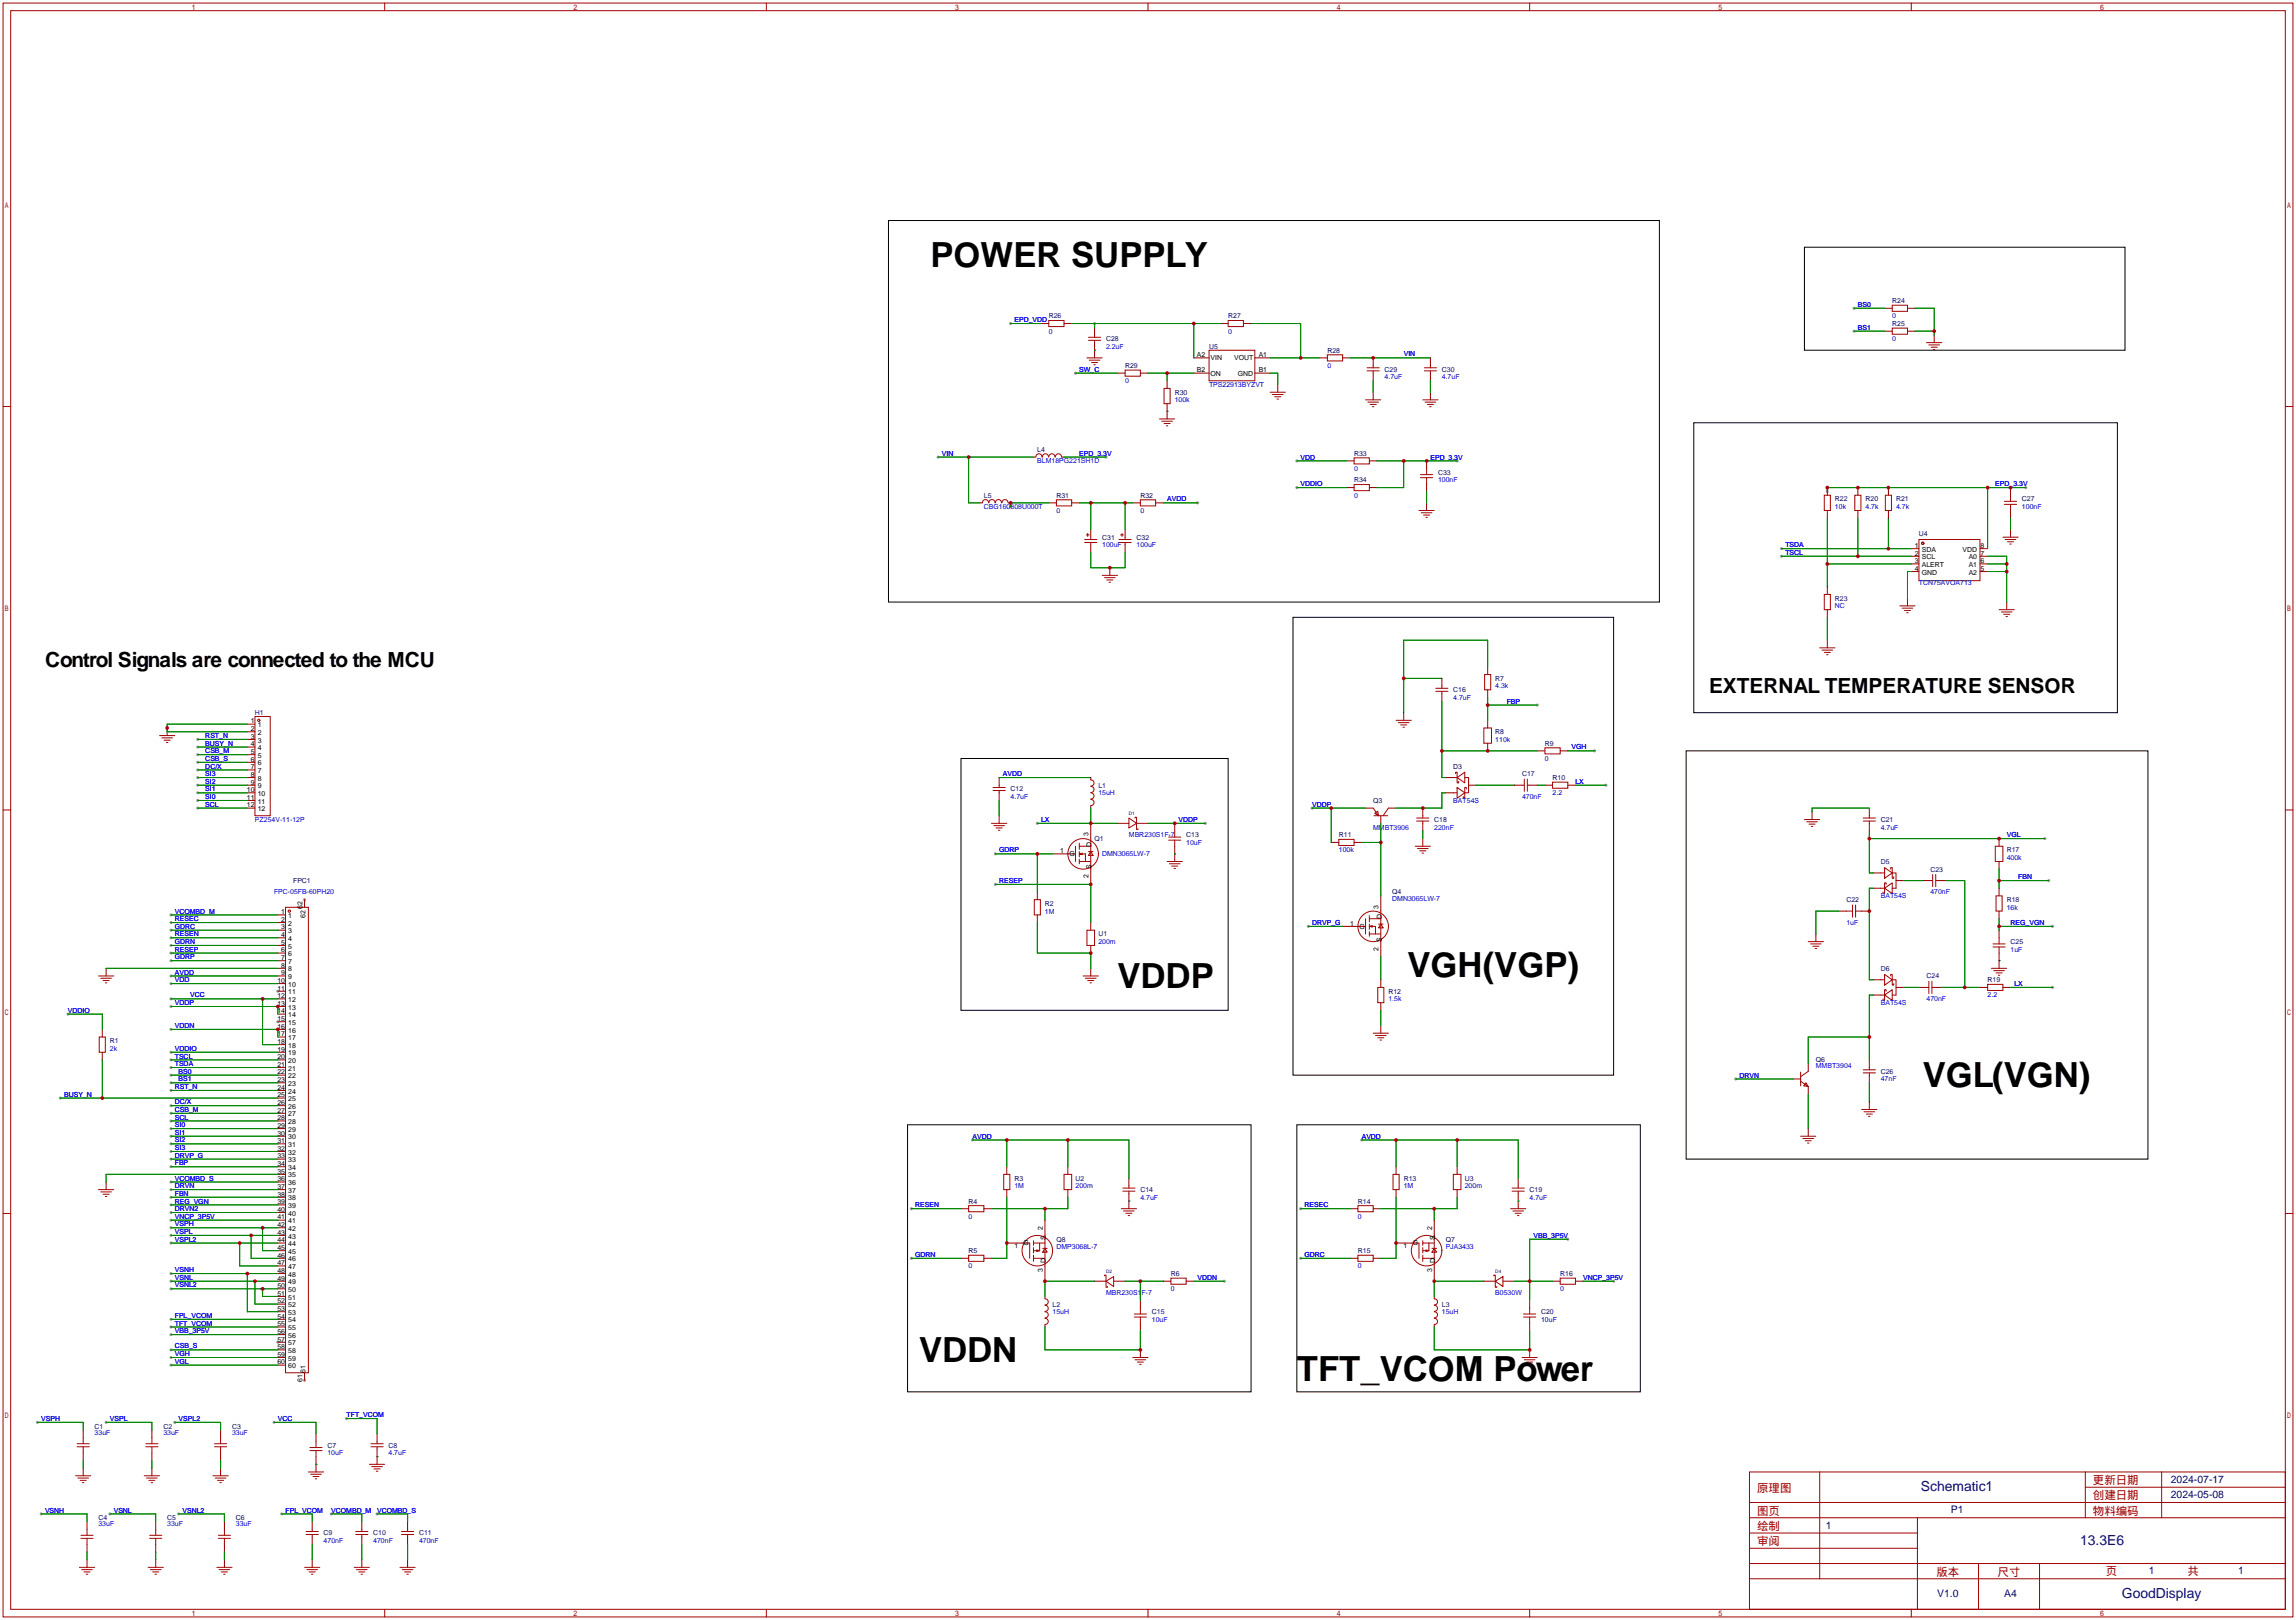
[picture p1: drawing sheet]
<svg xmlns="http://www.w3.org/2000/svg" width="764mm" height="539mm" viewBox="0 0 764 539" stroke-linecap="round" stroke-linejoin="round" font-family="sans-serif">
<defs><g id="words">
<g font-size="11.5">
<text x="309.6" y="88.9">POWER SUPPLY</text>
<text x="371.9" y="328.9">VDDP</text>
<text x="468.4" y="325.1">VGH(VGP)</text>
<text x="639.8" y="361.9">VGL(VGN)</text>
<text x="305.8" y="453.4">VDDN</text>
<text x="431.5" y="459.7">TFT_VCOM Power</text>
</g>
<g font-size="6.9">
<text x="15" y="221.9">Control Signals are connected to the MCU</text>
<text x="568.7" y="230.8">EXTERNAL TEMPERATURE SENSOR</text>
</g>
<g font-size="4.6" fill="#000080">
<text x="639.2" y="496.4">Schematic1</text>
<text x="692.2" y="514.2">13.3E6</text>
<text x="706.1" y="532">GoodDisplay</text>
</g>
<g font-size="3.8" fill="#a00000">
<text x="584.7" y="496.6">原理图</text>
<text x="696.5" y="494">更新日期</text>
<text x="696.5" y="499.1">创建日期</text>
<text x="584.7" y="509.3">绘制</text>
<text x="584.7" y="504.2">图页</text>
<text x="696.5" y="504.2">物料编码</text>
<text x="584.7" y="514.4">审阅</text>
<text x="644.4" y="524.5">版本</text>
<text x="664.7" y="524.5">尺寸</text>
<text x="700.8" y="524.3">页</text>
<text x="728" y="524.3">共</text>
</g>
<g font-size="3.5" fill="#000080">
<text x="722.4" y="493.5">2024-07-17</text>
<text x="649.1" y="503.7">P1</text>
<text x="722.4" y="498.6">2024-05-08</text>
<text x="607.6" y="508.8">1</text>
<text x="715.1" y="523.8">1</text>
<text x="744.8" y="523.8">1</text>
<text x="644.6" y="531.6">V1.0</text>
<text x="666.9" y="531.6">A4</text>
</g>
<g font-size="2.3" fill="#000080">
<text x="629.7" y="100.9">R24</text>
<text x="349" y="106">R26</text>
<text x="408.7" y="106">R27</text>
<text x="368" y="113.6">C28</text>
<text x="629.7" y="108.5">R25</text>
<text x="402.3" y="116.1">U5</text>
<text x="441.7" y="117.4">R28</text>
<text x="374.4" y="122.5">R29</text>
<text x="460.8" y="123.7">C29</text>
<text x="479.8" y="123.7">C30</text>
<text x="390.9" y="131.4">R30</text>
<text x="345.2" y="150.4">L4</text>
<text x="450.6" y="151.7">R33</text>
<text x="450.6" y="160.6">R34</text>
<text x="478.5" y="158">C33</text>
<text x="327.4" y="165.7">L5</text>
<text x="351.5" y="165.7">R31</text>
<text x="379.5" y="165.7">R32</text>
<text x="610.6" y="166.9">R22</text>
<text x="620.8" y="166.9">R20</text>
<text x="630.9" y="166.9">R21</text>
<text x="672.8" y="166.9">C27</text>
<text x="366.8" y="179.6">C31</text>
<text x="378.2" y="179.6">C32</text>
<text x="638.6" y="178.4">U4</text>
<text x="610.6" y="199.9">R23</text>
<text x="497.6" y="226.6">R7</text>
<text x="483.6" y="230.4">C16</text>
<text x="84.8" y="238">H1</text>
<text x="497.6" y="244.4">R8</text>
<text x="514.1" y="248.2">R9</text>
<text x="483.6" y="255.8">D3</text>
<text x="336.3" y="263.4">C12</text>
<text x="365.5" y="262.2">L1</text>
<text x="506.5" y="258.4">C17</text>
<text x="516.6" y="259.6">R10</text>
<text x="456.9" y="267.3">Q3</text>
<text x="477.3" y="273.6">C18</text>
<text x="625.9" y="273.6">C21</text>
<text x="364.2" y="280">Q1</text>
<text x="394.7" y="278.7">C13</text>
<text x="445.5" y="278.7">R11</text>
<text x="625.9" y="287.6">D5</text>
<text x="667.8" y="283.8">R17</text>
<text x="97.5" y="293.9">FPC1</text>
<text x="642.4" y="290.1">C23</text>
<text x="463.3" y="297.7">Q4</text>
<text x="347.7" y="301.5">R2</text>
<text x="614.4" y="300.3">C22</text>
<text x="667.8" y="300.3">R18</text>
<text x="365.5" y="311.7">U1</text>
<text x="669" y="314.2">C25</text>
<text x="625.9" y="323.1">D6</text>
<text x="641.1" y="325.7">C24</text>
<text x="661.4" y="326.9">R19</text>
<text x="462" y="330.8">R12</text>
<text x="36.6" y="347.3">R1</text>
<text x="604.3" y="353.6">Q6</text>
<text x="625.9" y="357.4">C26</text>
<text x="337.6" y="393">R3</text>
<text x="357.9" y="393">U2</text>
<text x="467.1" y="393">R13</text>
<text x="487.4" y="393">U3</text>
<text x="322.3" y="400.6">R4</text>
<text x="379.5" y="396.8">C14</text>
<text x="451.9" y="400.6">R14</text>
<text x="509" y="396.8">C19</text>
<text x="351.5" y="413.3">Q8</text>
<text x="481.1" y="413.3">Q7</text>
<text x="322.3" y="417.1">R5</text>
<text x="451.9" y="417.1">R15</text>
<text x="389.6" y="424.7">R6</text>
<text x="519.2" y="424.7">R16</text>
<text x="350.3" y="434.9">L2</text>
<text x="383.3" y="437.4">C15</text>
<text x="479.8" y="434.9">L3</text>
<text x="512.8" y="437.4">C20</text>
<text x="31.5" y="475.5">C1</text>
<text x="54.4" y="475.5">C2</text>
<text x="77.2" y="475.5">C3</text>
<text x="109" y="481.9">C7</text>
<text x="129.3" y="481.9">C8</text>
<text x="32.8" y="506">C4</text>
<text x="55.6" y="506">C5</text>
<text x="78.5" y="506">C6</text>
<text x="107.7" y="511.1">C9</text>
<text x="124.2" y="511.1">C10</text>
<text x="139.4" y="511.1">C11</text>
</g>
<g font-size="2.3" fill="#00f">
<text x="337.6" y="107.2">EPD_VDD</text>
<text x="618.2" y="102.2">BS0</text>
<text x="629.7" y="106">0</text>
<text x="349" y="111">0</text>
<text x="408.7" y="111">0</text>
<text x="618.2" y="109.8">BS1</text>
<text x="629.7" y="113.6">0</text>
<text x="368" y="116.1">2.2uF</text>
<text x="467.1" y="118.7">VIN</text>
<text x="359.2" y="123.7">SW_C</text>
<text x="441.7" y="122.5">0</text>
<text x="374.4" y="127.6">0</text>
<text x="402.3" y="128.8">TPS22913BYZVT</text>
<text x="460.8" y="126.3">4.7uF</text>
<text x="479.8" y="126.3">4.7uF</text>
<text x="390.9" y="133.9">100k</text>
<text x="313.4" y="151.7">VIN</text>
<text x="345.2" y="154.2">BLM18PG221SH1D</text>
<text x="359.2" y="151.7">EPD_3.3V</text>
<text x="432.8" y="153">VDD</text>
<text x="476" y="153">EPD_3.3V</text>
<text x="432.8" y="161.8">VDDIO</text>
<text x="450.6" y="156.8">0</text>
<text x="478.5" y="160.6">100nF</text>
<text x="664" y="161.8">EPD_3.3V</text>
<text x="388.4" y="166.9">AVDD</text>
<text x="450.6" y="165.7">0</text>
<text x="327.4" y="169.5">CBG160808U000T</text>
<text x="351.5" y="170.7">0</text>
<text x="379.5" y="170.7">0</text>
<text x="610.6" y="169.5">10k</text>
<text x="620.8" y="169.5">4.7k</text>
<text x="630.9" y="169.5">4.7k</text>
<text x="672.8" y="169.5">100nF</text>
<text x="366.8" y="182.2">100uF</text>
<text x="378.2" y="182.2">100uF</text>
<text x="594.1" y="182.2">TSDA</text>
<text x="594.1" y="184.7">TSCL</text>
<text x="638.6" y="194.9">TCN75AVOA713</text>
<text x="610.6" y="202.5">NC</text>
<text x="483.6" y="233">4.7uF</text>
<text x="497.6" y="229.2">4.3k</text>
<text x="501.4" y="234.2">FBP</text>
<text x="68.3" y="245.7">RST_N</text>
<text x="68.3" y="248.2">BUSY_N</text>
<text x="68.3" y="250.7">CSB_M</text>
<text x="497.6" y="246.9">110k</text>
<text x="523" y="249.5">VGH</text>
<text x="68.3" y="253.3">CSB_S</text>
<text x="68.3" y="255.8">DC/X</text>
<text x="514.1" y="253.3">0</text>
<text x="68.3" y="258.4">SI3</text>
<text x="68.3" y="260.9">SI2</text>
<text x="68.3" y="263.4">SI1</text>
<text x="333.8" y="258.4">AVDD</text>
<text x="524.3" y="260.9">LX</text>
<text x="68.3" y="266">SI0</text>
<text x="68.3" y="268.5">SCL</text>
<text x="336.3" y="266">4.7uF</text>
<text x="365.5" y="264.7">15uH</text>
<text x="436.6" y="268.5">VDDP</text>
<text x="483.6" y="267.3">BAT54S</text>
<text x="506.5" y="266">470nF</text>
<text x="516.6" y="264.7">2.2</text>
<text x="84.8" y="273.6">PZ254V-11-12P</text>
<text x="346.5" y="273.6">LX</text>
<text x="392.2" y="273.6">VDDP</text>
<text x="375.7" y="278.7">MBR230S1F-7</text>
<text x="394.7" y="281.2">10uF</text>
<text x="456.9" y="276.1">MMBT3906</text>
<text x="477.3" y="276.1">220nF</text>
<text x="625.9" y="276.1">4.7uF</text>
<text x="667.8" y="278.7">VGL</text>
<text x="332.5" y="283.8">GDRP</text>
<text x="366.8" y="285">DMN3065LW-7</text>
<text x="445.5" y="283.8">100k</text>
<text x="667.8" y="286.3">400k</text>
<text x="332.5" y="293.9">RESEP</text>
<text x="671.6" y="292.7">FBN</text>
<text x="91.2" y="297.7">FPC-05FB-60PH20</text>
<text x="463.3" y="299.8">DMN3065LW-7</text>
<text x="625.9" y="299">BAT54S</text>
<text x="642.4" y="297.7">470nF</text>
<text x="58.2" y="304.1">VCOMBD_M</text>
<text x="347.7" y="304.1">1M</text>
<text x="667.8" y="302.8">16k</text>
<text x="58.2" y="306.6">RESEC</text>
<text x="58.2" y="309.2">GDRC</text>
<text x="58.2" y="311.7">RESEN</text>
<text x="436.6" y="307.9">DRVP_G</text>
<text x="614.4" y="307.9">1uF</text>
<text x="669" y="307.9">REG_VGN</text>
<text x="58.2" y="314.2">GDRN</text>
<text x="58.2" y="316.8">RESEP</text>
<text x="365.5" y="314.2">200m</text>
<text x="669" y="316.8">1uF</text>
<text x="58.2" y="319.3">GDRP</text>
<text x="58.2" y="324.4">AVDD</text>
<text x="58.2" y="326.9">VDD</text>
<text x="670.3" y="328.2">LX</text>
<text x="58.2" y="334.6">VDDP</text>
<text x="63.2" y="332">VCC</text>
<text x="462" y="333.3">1.5k</text>
<text x="625.9" y="334.6">BAT54S</text>
<text x="641.1" y="333.3">470nF</text>
<text x="661.4" y="332">2.2</text>
<text x="22.6" y="337.1">VDDIO</text>
<text x="58.2" y="342.2">VDDN</text>
<text x="36.6" y="349.8">2k</text>
<text x="58.2" y="349.8">VDDIO</text>
<text x="58.2" y="352.3">TSCL</text>
<text x="58.2" y="354.9">TSDA</text>
<text x="59.4" y="357.4">BS0</text>
<text x="59.4" y="360">BS1</text>
<text x="578.9" y="358.7">DRVN</text>
<text x="604.3" y="355.6">MMBT3904</text>
<text x="625.9" y="360">47nF</text>
<text x="21.3" y="365">BUSY_N</text>
<text x="58.2" y="362.5">RST_N</text>
<text x="58.2" y="367.6">DC/X</text>
<text x="58.2" y="370.1">CSB_M</text>
<text x="58.2" y="372.7">SCL</text>
<text x="58.2" y="375.2">SI0</text>
<text x="58.2" y="377.7">SI1</text>
<text x="58.2" y="380.3">SI2</text>
<text x="58.2" y="382.8">SI3</text>
<text x="323.6" y="379">AVDD</text>
<text x="453.1" y="379">AVDD</text>
<text x="58.2" y="385.4">DRVP_G</text>
<text x="58.2" y="387.9">FBP</text>
<text x="58.2" y="393">VCOMBD_S</text>
<text x="58.2" y="395.5">DRVN</text>
<text x="337.6" y="395.5">1M</text>
<text x="357.9" y="395.5">200m</text>
<text x="467.1" y="395.5">1M</text>
<text x="487.4" y="395.5">200m</text>
<text x="58.2" y="398.1">FBN</text>
<text x="58.2" y="400.6">REG_VGN</text>
<text x="304.5" y="401.9">RESEN</text>
<text x="379.5" y="399.3">4.7uF</text>
<text x="434.1" y="401.9">RESEC</text>
<text x="509" y="399.3">4.7uF</text>
<text x="58.2" y="403.1">DRVN2</text>
<text x="58.2" y="405.7">VNCP_3P5V</text>
<text x="322.3" y="405.7">0</text>
<text x="451.9" y="405.7">0</text>
<text x="58.2" y="408.2">VSPH</text>
<text x="58.2" y="410.8">VSPL</text>
<text x="58.2" y="413.3">VSPL2</text>
<text x="510.3" y="412">VBB_3P5V</text>
<text x="304.5" y="418.4">GDRN</text>
<text x="351.5" y="415.8">DMP3068L-7</text>
<text x="434.1" y="418.4">GDRC</text>
<text x="481.1" y="415.8">PJA3433</text>
<text x="58.2" y="423.5">VSNH</text>
<text x="322.3" y="422.2">0</text>
<text x="451.9" y="422.2">0</text>
<text x="58.2" y="426">VSNL</text>
<text x="58.2" y="428.5">VSNL2</text>
<text x="368" y="431.1">MBR230S1F-7</text>
<text x="389.6" y="429.8">0</text>
<text x="398.5" y="426">VDDN</text>
<text x="497.6" y="431.1">B0530W</text>
<text x="519.2" y="429.8">0</text>
<text x="526.8" y="426">VNCP_3P5V</text>
<text x="350.3" y="437.4">15uH</text>
<text x="479.8" y="437.4">15uH</text>
<text x="58.2" y="438.7">FPL_VCOM</text>
<text x="58.2" y="441.2">TFT_VCOM</text>
<text x="58.2" y="443.8">VBB_3P5V</text>
<text x="383.3" y="440">10uF</text>
<text x="512.8" y="440">10uF</text>
<text x="58.2" y="448.9">CSB_S</text>
<text x="58.2" y="451.4">VGH</text>
<text x="58.2" y="453.9">VGL</text>
<text x="13.7" y="473">VSPH</text>
<text x="36.6" y="473">VSPL</text>
<text x="59.4" y="473">VSPL2</text>
<text x="92.5" y="473">VCC</text>
<text x="115.3" y="471.7">TFT_VCOM</text>
<text x="31.5" y="477.6">33uF</text>
<text x="54.4" y="477.6">33uF</text>
<text x="77.2" y="477.6">33uF</text>
<text x="109" y="484.4">10uF</text>
<text x="129.3" y="484.4">4.7uF</text>
<text x="15" y="503.5">VSNH</text>
<text x="37.8" y="503.5">VSNL</text>
<text x="60.7" y="503.5">VSNL2</text>
<text x="95" y="503.5">FPL_VCOM</text>
<text x="110.2" y="503.5">VCOMBD_M</text>
<text x="125.5" y="503.5">VCOMBD_S</text>
<text x="32.8" y="508">33uF</text>
<text x="55.6" y="508">33uF</text>
<text x="78.5" y="508">33uF</text>
<text x="107.7" y="513.6">470nF</text>
<text x="124.2" y="513.6">470nF</text>
<text x="139.4" y="513.6">470nF</text>
</g>
<g font-size="2.3">
<text x="398.2" y="118.9">A2</text>
<text x="402.8" y="119.9">VIN</text>
<text x="410.7" y="119.9">VOUT</text>
<text x="418.8" y="118.9">A1</text>
<text x="398.2" y="124">B2</text>
<text x="402.8" y="125">ON</text>
<text x="411.9" y="125">GND</text>
<text x="418.8" y="124">B1</text>
<text x="637.1" y="182.4">1</text>
<text x="637.1" y="184.9">2</text>
<text x="639.5" y="183.7">SDA</text>
<text x="653.1" y="183.7">VDD</text>
<text x="659" y="184.9">7</text>
<text x="659" y="182.4">8</text>
<text x="637.1" y="187.5">3</text>
<text x="637.1" y="190">4</text>
<text x="639.5" y="186.2">SCL</text>
<text x="639.5" y="188.7">ALERT</text>
<text x="639.5" y="191.3">GND</text>
<text x="655.1" y="191.3">A2</text>
<text x="655.1" y="188.7">A1</text>
<text x="655.1" y="186.2">A0</text>
<text x="659" y="190">5</text>
<text x="659" y="187.5">6</text>
<text x="83.4" y="240.8">1</text>
<text x="83.4" y="243.4">2</text>
<text x="83.4" y="245.9">3</text>
<text x="85.8" y="242.1">1</text>
<text x="85.8" y="244.6">2</text>
<text x="83.4" y="248.4">4</text>
<text x="83.4" y="251">5</text>
<text x="85.8" y="247.2">3</text>
<text x="85.8" y="249.7">4</text>
<text x="83.4" y="253.5">6</text>
<text x="83.4" y="256.1">7</text>
<text x="85.8" y="252.2">5</text>
<text x="85.8" y="254.8">6</text>
<text x="85.8" y="257.3">7</text>
<text x="82.1" y="263.7">10</text>
<text x="83.4" y="258.6">8</text>
<text x="83.4" y="261.1">9</text>
<text x="85.8" y="259.9">8</text>
<text x="85.8" y="262.4">9</text>
<text x="82.1" y="266.2">11</text>
<text x="82.1" y="268.8">12</text>
<text x="85.8" y="264.9">10</text>
<text x="85.8" y="267.5">11</text>
<text x="85.8" y="270">12</text>
<text x="362.2" y="278.4" transform="rotate(-90 362.2 278.4)">3</text>
<text x="363.3" y="281.8" transform="rotate(-90 363.3 281.8)">D</text>
<text x="352.8" y="284">1</text>
<text x="355.9" y="285">G</text>
<text x="362.2" y="292.3" transform="rotate(-90 362.2 292.3)">2</text>
<text x="363.3" y="289.3" transform="rotate(-90 363.3 289.3)">S</text>
<text x="93.6" y="304.3">1</text>
<text x="95.9" y="305.6">1</text>
<text x="100.6" y="302.5" transform="rotate(-90 100.6 302.5)">62</text>
<text x="101.6" y="305.6" transform="rotate(-90 101.6 305.6)">62</text>
<text x="458.8" y="302.5" transform="rotate(-90 458.8 302.5)">3</text>
<text x="459.8" y="305.9" transform="rotate(-90 459.8 305.9)">D</text>
<text x="93.6" y="306.9">2</text>
<text x="93.6" y="309.4">3</text>
<text x="93.6" y="311.9">4</text>
<text x="95.9" y="308.1">2</text>
<text x="95.9" y="310.7">3</text>
<text x="449.3" y="308.1">1</text>
<text x="452.4" y="309.1">G</text>
<text x="93.6" y="314.5">5</text>
<text x="93.6" y="317">6</text>
<text x="95.9" y="313.2">4</text>
<text x="95.9" y="315.7">5</text>
<text x="458.8" y="316.5" transform="rotate(-90 458.8 316.5)">2</text>
<text x="459.8" y="313.4" transform="rotate(-90 459.8 313.4)">S</text>
<text x="93.6" y="319.6">7</text>
<text x="93.6" y="322.1">8</text>
<text x="95.9" y="318.3">6</text>
<text x="95.9" y="320.8">7</text>
<text x="95.9" y="323.4">8</text>
<text x="92.3" y="327.2">10</text>
<text x="92.3" y="329.7">11</text>
<text x="93.6" y="324.6">9</text>
<text x="95.9" y="325.9">9</text>
<text x="95.9" y="328.4">10</text>
<text x="92.3" y="332.3">12</text>
<text x="92.3" y="334.8">13</text>
<text x="95.9" y="331">11</text>
<text x="95.9" y="333.5">12</text>
<text x="92.3" y="337.3">14</text>
<text x="92.3" y="339.9">15</text>
<text x="95.9" y="336.1">13</text>
<text x="95.9" y="338.6">14</text>
<text x="95.9" y="341.1">15</text>
<text x="92.3" y="342.4">16</text>
<text x="92.3" y="345">17</text>
<text x="92.3" y="347.5">18</text>
<text x="95.9" y="343.7">16</text>
<text x="95.9" y="346.2">17</text>
<text x="92.3" y="350">19</text>
<text x="92.3" y="352.6">20</text>
<text x="95.9" y="348.8">18</text>
<text x="95.9" y="351.3">19</text>
<text x="95.9" y="353.8">20</text>
<text x="92.3" y="355.1">21</text>
<text x="92.3" y="357.7">22</text>
<text x="95.9" y="356.4">21</text>
<text x="95.9" y="358.9">22</text>
<text x="92.3" y="360.2">23</text>
<text x="92.3" y="362.7">24</text>
<text x="92.3" y="365.3">25</text>
<text x="95.9" y="361.5">23</text>
<text x="95.9" y="364">24</text>
<text x="92.3" y="367.8">26</text>
<text x="92.3" y="370.4">27</text>
<text x="95.9" y="366.5">25</text>
<text x="95.9" y="369.1">26</text>
<text x="95.9" y="371.6">27</text>
<text x="92.3" y="372.9">28</text>
<text x="92.3" y="375.4">29</text>
<text x="92.3" y="378">30</text>
<text x="95.9" y="374.2">28</text>
<text x="95.9" y="376.7">29</text>
<text x="92.3" y="380.5">31</text>
<text x="92.3" y="383.1">32</text>
<text x="95.9" y="379.2">30</text>
<text x="95.9" y="381.8">31</text>
<text x="92.3" y="385.6">33</text>
<text x="92.3" y="388.1">34</text>
<text x="95.9" y="384.3">32</text>
<text x="95.9" y="386.9">33</text>
<text x="95.9" y="389.4">34</text>
<text x="92.3" y="390.7">35</text>
<text x="92.3" y="393.2">36</text>
<text x="92.3" y="395.8">37</text>
<text x="95.9" y="391.9">35</text>
<text x="95.9" y="394.5">36</text>
<text x="92.3" y="398.3">38</text>
<text x="92.3" y="400.8">39</text>
<text x="95.9" y="397">37</text>
<text x="95.9" y="399.6">38</text>
<text x="92.3" y="403.4">40</text>
<text x="92.3" y="405.9">41</text>
<text x="95.9" y="402.1">39</text>
<text x="95.9" y="404.6">40</text>
<text x="95.9" y="407.2">41</text>
<text x="92.3" y="408.5">42</text>
<text x="92.3" y="411">43</text>
<text x="92.3" y="413.5">44</text>
<text x="95.9" y="409.7">42</text>
<text x="95.9" y="412.3">43</text>
<text x="347" y="409.5" transform="rotate(-90 347 409.5)">2</text>
<text x="348" y="412.8" transform="rotate(-90 348 412.8)">S</text>
<text x="476.5" y="409.5" transform="rotate(-90 476.5 409.5)">2</text>
<text x="477.6" y="412.8" transform="rotate(-90 477.6 412.8)">S</text>
<text x="92.3" y="416.1">45</text>
<text x="92.3" y="418.6">46</text>
<text x="95.9" y="414.8">44</text>
<text x="95.9" y="417.3">45</text>
<text x="95.9" y="419.9">46</text>
<text x="337.6" y="415.4">1</text>
<text x="340.6" y="414.4">G</text>
<text x="467.1" y="415.4">1</text>
<text x="470.2" y="414.4">G</text>
<text x="92.3" y="421.2">47</text>
<text x="92.3" y="423.7">48</text>
<text x="95.9" y="422.4">47</text>
<text x="95.9" y="425">48</text>
<text x="347" y="423.5" transform="rotate(-90 347 423.5)">3</text>
<text x="348" y="420.4" transform="rotate(-90 348 420.4)">D</text>
<text x="476.5" y="423.5" transform="rotate(-90 476.5 423.5)">3</text>
<text x="477.6" y="420.4" transform="rotate(-90 477.6 420.4)">D</text>
<text x="92.3" y="426.2">49</text>
<text x="92.3" y="428.8">50</text>
<text x="92.3" y="431.3">51</text>
<text x="95.9" y="427.5">49</text>
<text x="95.9" y="430">50</text>
<text x="92.3" y="433.9">52</text>
<text x="92.3" y="436.4">53</text>
<text x="95.9" y="432.6">51</text>
<text x="95.9" y="435.1">52</text>
<text x="95.9" y="437.7">53</text>
<text x="92.3" y="438.9">54</text>
<text x="92.3" y="441.5">55</text>
<text x="95.9" y="440.2">54</text>
<text x="95.9" y="442.7">55</text>
<text x="92.3" y="444">56</text>
<text x="92.3" y="446.6">57</text>
<text x="92.3" y="449.1">58</text>
<text x="95.9" y="445.3">56</text>
<text x="95.9" y="447.8">57</text>
<text x="92.3" y="451.6">59</text>
<text x="92.3" y="454.2">60</text>
<text x="95.9" y="450.4">58</text>
<text x="95.9" y="452.9">59</text>
<text x="95.9" y="455.4">60</text>
<text x="100.6" y="460" transform="rotate(-90 100.6 460)">61</text>
<text x="101.6" y="456.9" transform="rotate(-90 101.6 456.9)">61</text>
</g>
<g font-size="1.6" fill="#000080">
<text x="375.7" y="271.2">D1</text>
<text x="368" y="423.6">D2</text>
<text x="497.6" y="423.6">D4</text>
</g>
</g></defs>
<g fill="#999">
<circle cx="92.5" cy="329.9" r=".51"/>
<circle cx="92.5" cy="340.1" r=".51"/>
<circle cx="92.5" cy="446.8" r=".51"/>
<circle cx="101.3" cy="459.5" r=".51"/>
<circle cx="101.3" cy="299.5" r=".51"/>
<circle cx="56.9" cy="304.5" r=".51"/>
<circle cx="56.9" cy="307.1" r=".51"/>
<circle cx="56.9" cy="309.6" r=".51"/>
<circle cx="56.9" cy="312.2" r=".51"/>
<circle cx="56.9" cy="314.7" r=".51"/>
<circle cx="56.9" cy="317.2" r=".51"/>
<circle cx="56.9" cy="319.8" r=".51"/>
<circle cx="56.9" cy="324.9" r=".51"/>
<circle cx="56.9" cy="327.4" r=".51"/>
<circle cx="56.9" cy="332.5" r=".51"/>
<circle cx="56.9" cy="335" r=".51"/>
<circle cx="56.9" cy="342.6" r=".51"/>
<circle cx="56.9" cy="350.3" r=".51"/>
<circle cx="56.9" cy="352.8" r=".51"/>
<circle cx="56.9" cy="355.3" r=".51"/>
<circle cx="56.9" cy="357.9" r=".51"/>
<circle cx="56.9" cy="360.4" r=".51"/>
<circle cx="56.9" cy="363" r=".51"/>
<circle cx="56.9" cy="368" r=".51"/>
<circle cx="56.9" cy="370.6" r=".51"/>
<circle cx="56.9" cy="373.1" r=".51"/>
<circle cx="56.9" cy="375.7" r=".51"/>
<circle cx="56.9" cy="378.2" r=".51"/>
<circle cx="56.9" cy="380.7" r=".51"/>
<circle cx="56.9" cy="383.3" r=".51"/>
<circle cx="56.9" cy="385.8" r=".51"/>
<circle cx="56.9" cy="388.4" r=".51"/>
<circle cx="56.9" cy="393.4" r=".51"/>
<circle cx="56.9" cy="396" r=".51"/>
<circle cx="56.9" cy="398.5" r=".51"/>
<circle cx="56.9" cy="401.1" r=".51"/>
<circle cx="56.9" cy="403.6" r=".51"/>
<circle cx="56.9" cy="406.1" r=".51"/>
<circle cx="56.9" cy="408.7" r=".51"/>
<circle cx="56.9" cy="411.2" r=".51"/>
<circle cx="56.9" cy="413.8" r=".51"/>
<circle cx="56.9" cy="423.9" r=".51"/>
<circle cx="56.9" cy="426.5" r=".51"/>
<circle cx="56.9" cy="429" r=".51"/>
<circle cx="56.9" cy="439.2" r=".51"/>
<circle cx="56.9" cy="441.7" r=".51"/>
<circle cx="56.9" cy="444.2" r=".51"/>
<circle cx="56.9" cy="449.3" r=".51"/>
<circle cx="56.9" cy="451.9" r=".51"/>
<circle cx="56.9" cy="454.4" r=".51"/>
<circle cx="20.1" cy="365.5" r=".51"/>
<circle cx="22.6" cy="337.6" r=".51"/>
<circle cx="12.4" cy="473.5" r=".51"/>
<circle cx="35.3" cy="473.5" r=".51"/>
<circle cx="58.2" cy="473.5" r=".51"/>
<circle cx="13.7" cy="503.9" r=".51"/>
<circle cx="36.6" cy="503.9" r=".51"/>
<circle cx="59.4" cy="503.9" r=".51"/>
<circle cx="91.2" cy="473.5" r=".51"/>
<circle cx="115.3" cy="472.2" r=".51"/>
<circle cx="93.7" cy="503.9" r=".51"/>
<circle cx="110.2" cy="503.9" r=".51"/>
<circle cx="125.5" cy="503.9" r=".51"/>
<circle cx="345.2" cy="274.1" r=".51"/>
<circle cx="401.1" cy="274.1" r=".51"/>
<circle cx="331.2" cy="284.2" r=".51"/>
<circle cx="331.2" cy="294.4" r=".51"/>
<circle cx="323.6" cy="379.5" r=".51"/>
<circle cx="303.3" cy="402.3" r=".51"/>
<circle cx="303.3" cy="418.8" r=".51"/>
<circle cx="407.4" cy="426.5" r=".51"/>
<circle cx="511.6" cy="234.7" r=".51"/>
<circle cx="530.6" cy="249.9" r=".51"/>
<circle cx="534.4" cy="261.4" r=".51"/>
<circle cx="436.6" cy="269" r=".51"/>
<circle cx="435.4" cy="308.4" r=".51"/>
<circle cx="453.1" cy="379.5" r=".51"/>
<circle cx="432.8" cy="402.3" r=".51"/>
<circle cx="432.8" cy="418.8" r=".51"/>
<circle cx="537" cy="426.5" r=".51"/>
<circle cx="521.7" cy="412.5" r=".51"/>
<circle cx="680.5" cy="279.1" r=".51"/>
<circle cx="681.7" cy="293.1" r=".51"/>
<circle cx="683" cy="328.7" r=".51"/>
<circle cx="577.6" cy="359.2" r=".51"/>
<circle cx="683" cy="308.4" r=".51"/>
<circle cx="592.8" cy="182.6" r=".51"/>
<circle cx="592.8" cy="185.2" r=".51"/>
<circle cx="608.1" cy="163.6" r=".51"/>
<circle cx="674.1" cy="162.3" r=".51"/>
<circle cx="617" cy="102.6" r=".51"/>
<circle cx="617" cy="110.2" r=".51"/>
<circle cx="364.2" cy="107.7" r=".51"/>
<circle cx="336.3" cy="107.7" r=".51"/>
<circle cx="357.9" cy="124.2" r=".51"/>
<circle cx="312.2" cy="152.1" r=".51"/>
<circle cx="368" cy="152.1" r=".51"/>
<circle cx="336.3" cy="168.7" r=".51"/>
<circle cx="398.5" cy="167.4" r=".51"/>
<circle cx="431.5" cy="153.4" r=".51"/>
<circle cx="431.5" cy="162.3" r=".51"/>
<circle cx="484.9" cy="153.4" r=".51"/>
<circle cx="65.8" cy="246.1" r=".51"/>
<circle cx="65.8" cy="248.7" r=".51"/>
<circle cx="65.8" cy="251.2" r=".51"/>
<circle cx="65.8" cy="253.7" r=".51"/>
<circle cx="65.8" cy="256.3" r=".51"/>
<circle cx="65.8" cy="258.8" r=".51"/>
<circle cx="65.8" cy="261.4" r=".51"/>
<circle cx="65.8" cy="263.9" r=".51"/>
<circle cx="65.8" cy="266.4" r=".51"/>
<circle cx="65.8" cy="269" r=".51"/>
</g>
<g fill="none" stroke="#a10000" stroke-width=".33">
<path d="M1 1h762v537.2h-762zM3.6 3.6h756.9v532.1h-756.9zM128 1v2.6M255 1v2.6M382 1v2.6M509 1v2.6M636 1v2.6M349 106.7h5.1v2h-5.1zM361.7 119.1h5.1M362.2 113.3h4.1M362.2 112.3h4.1M362.5 119.9h3.5"/>
<path d="M364.2 111.5v.8M364.2 113.3v.7M402.3 116.6h15.3v10.1h-15.3zM408.7 106.7h5.1v2h-5.1zM441.7 118.1h5.1v2h-5.1zM629.7 101.6h5v2h-5zM629.7 109.2h5v2.1h-5zM641.1 114h5.1M641.9 114.8h3.5M642.6 115.6h2.1M643.4 116.3h.5M1 135.3h2.6"/>
<path d="M363.2 120.6h2.1M364 121.4h.5M374.4 123.2h5.1v2h-5.1zM385.8 139.4h5.1M387.3 129.3h2.1v5.1h-2.1zM422.7 130.6h5M423.4 131.3h3.6M424.2 132.1h2M424.9 132.8h.5M454.4 133.1h5.1M454.9 123.4h4.1M454.9 122.4h4.1"/>
<path d="M455.2 133.9h3.5M455.9 134.6h2.1M456.7 135.4h.5M456.9 121.7v.7M456.9 123.4v.8M473.5 133.1h5M474 123.4h4M474 122.4h4M474.2 133.9h3.6M475 134.6h2M475.7 135.4h.5M476 121.7v.7"/>
<path d="M476 123.4v.8M760.5 135.3h2.5M344.7 152.1a1.01 1.01 0 0 1 1-1.1 1.01 1.01 0 0 1 1 1.1M346.9 152.1a1.01 1.01 0 0 1 1-1.1 1.01 1.01 0 0 1 1 1.1M349 152.1a1.01 1.01 0 0 1 1-1.1 1.01 1.01 0 0 1 1 1.1M351.2 152.1a1.01 1.01 0 0 1 1-1.1 1.01 1.01 0 0 1 1 1.1M386.6 140.2h3.5M387.3 141h2.1M388.1 141.7h.5M450.6 152.4h5.1v2h-5.1zM472.7 159h4.1M472.7 158h4.1"/>
<path d="M474.7 156v2M474.7 159v2M326.9 167.4a1.01 1.01 0 0 1 1-1.1 1.01 1.01 0 0 1 1.1 1.1M329.1 167.4a1.01 1.01 0 0 1 1-1.1 1.01 1.01 0 0 1 1 1.1M331.2 167.4a1.01 1.01 0 0 1 1-1.1 1.01 1.01 0 0 1 1.1 1.1M333.4 167.4a1.01 1.01 0 0 1 1-1.1 1.01 1.01 0 0 1 1.1 1.1M351.5 166.4h5.1v2h-5.1zM360.9 179.6h4.1M361.4 178.1h1.1M361.9 177.5v1.1M363 178.8v.8M372.4 179.6h4"/>
<path d="M372.9 178.1h1M373.4 177.5v1.1M374.4 178.8v.8M379.5 166.4h5.1v2h-5.1zM450.6 161.3h5.1v2h-5.1zM472.2 169.9h5.1M472.9 170.7h3.6M473.7 171.4h2M474.5 172.2h.5M607.1 164.8h2v5.1h-2zM617.2 164.8h2.1v5.1h-2.1zM627.4 164.8h2v5.1h-2z"/>
<path d="M638.6 179.6h20.3v13.7h-20.3zM666.5 178.8h5.1M667 167.9h4.1M667 166.9h4.1M667.3 179.6h3.5M669 164.8v2.1M669 167.9v2M360.9 180.6h4.1M363 180.6v.8M366.8 191.5h5.1M367.5 192.3h3.6M368.3 193h2"/>
<path d="M369.1 193.8h.5M372.4 180.6h4M374.4 180.6v.8M607.1 197.9h2v5h-2zM668 180.3h2.1M668.8 181.1h.5M605.5 215.6h5.1M606.3 216.4h3.6M607.1 217.2h2M607.8 217.9h.5M632.2 201.7h5.1M633 202.4h3.5"/>
<path d="M633.7 203.2h2.1M634.5 204h.5M665.2 202.9h5.1M666 203.7h3.5M666.7 204.5h2.1M667.5 205.2h.5M84.8 238.5h5.1v33h-5.1zM464.6 239.8h5M477.8 230.1h4M477.8 229.1h4M479.8 228.3v.8M479.8 230.1v.8"/>
<path d="M494 224.5h2.1v5.1h-2.1zM53.1 244.9h5.1M53.8 245.6h3.6M54.6 246.4h2M55.4 247.1h.5M363 259.6a1.01 1.01 0 0 1 1.1 1 1.01 1.01 0 0 1-1.1 1M465.3 240.5h3.6M466.1 241.3h2M466.9 242.1h.5M483.6 258.8h1.3M484.4 257.6v-.6h.5v3.6h.5v-.5M484.9 258.8l2.5-1.8v3.6z"/>
<path d="M487.4 258.8h1.3v5.1h-1.3M493.8 242.3h2.5v5.1h-2.5zM507.2 259.3v4.1M508.3 259.3v4.1M514.1 248.9h5.1v2.1h-5.1zM1 269.6h2.6M329.9 274.1h5.1M330.5 263.1h4M330.5 262.1h4M330.7 274.8h3.6M331.5 275.6h2M332.2 276.4h.5"/>
<path d="M332.5 261.4v.7M332.5 263.1v.8M363 279.1v10.2M363 266.1a1.01 1.01 0 0 1 1.1 1 1.01 1.01 0 0 1-1.1 1M363 261.8a1.01 1.01 0 0 1 1.1 1 1.01 1.01 0 0 1-1.1 1M363 263.9a1.01 1.01 0 0 1 1.1 1 1.01 1.01 0 0 1-1.1 1M375.7 272.3l2.5 1.8-2.5 1.5zM377.7 272.3v-.3h.5v4.1h.5v-.3M388.9 279.7h4M388.9 278.6h4M390.9 276.6v2M390.9 279.7v2"/>
<path d="M445.5 279.4h5.1v2h-5.1zM456.9 269l1.8 2.5M457.2 271.5h4.6M457.5 270.8l1-.8 .2 1.5zM462 269l-1.8 2.5M471.4 273.3h4.1M471.4 272.3h4.1M473.5 271.5v.8M473.5 273.3v.8M483.6 263.9h1.3M484.9 262.1l2.5 1.8-2.5 1.8zM487.9 262.6v-.5h-.5v3.6h-.5v-.5"/>
<path d="M506.5 261.4h.7M508.3 261.4h.7M516.6 260.4h5.1v2h-5.1zM600.5 272.8h5M601.2 273.6h3.6M602 274.3h2M602.7 275.1h.5M620 273.3h4.1M620 272.3h4.1M622 271.5v.8M622 273.3v.8M760.5 269.6h2.5"/>
<path d="M344.2 299.5h2v5h-2zM355.3 284.2h2.6M357.9 281.7v5.1M359.2 286.8h3.8M359.2 280.7v2M359.2 283.5v1.7M359.2 286v1.5M359.2 281.7h3.8M360.2 284.5l-1-.3h2v2.6M360.2 284l-1 .2M362.2 283.5h1.5M363 283.5l.7 1.2h-1.5z"/>
<path d="M388.4 286.8h5M389.1 287.5h3.6M389.9 288.3h2M390.7 289.1h.5M470.9 281.7h5.1M471.7 282.4h3.5M472.4 283.2h2.1M473.2 284h.5M625.9 290.6h1.2M625.9 295.7h1.2M627.1 288.8l2.6 1.8-2.6 1.8zM627.1 295.7l2.6-1.8v3.5z"/>
<path d="M627.6 294.4v-.5h-.5v3.5h-.5v-.5M629.2 289.3v-.5h.5v3.6h.5v-.6M629.7 290.6h1.2v5.1h-1.2M642.4 293.1h.7M643.1 291.1v4M644.1 291.1v4M644.1 293.1h.8M664 281.7h2.5v5.1h-2.5zM664.2 298.2h2v5.1h-2zM95 302h7.6v154.9h-7.6zM361.7 309.6h2.5v5.1h-2.5zM451.9 308.4h2.5"/>
<path d="M454.4 305.8v5.1M455.7 304.8v2M455.7 307.6v1.8M455.7 310.1v1.6M455.7 305.8h3.8M455.7 310.9h3.8M456.7 308.6l-1-.2h2v2.5M456.7 308.1l-1 .3M458.7 307.6h1.5M459.5 307.6l.7 1.3h-1.5zM459.5 303.3v10.1M601.7 313.4h5.1"/>
<path d="M602.5 314.2h3.5M603.2 315h2.1M604 315.7h.5M614.4 303.3h2.1M616.5 301.2v4.1M617.5 303.3h2M617.5 301.2v4.1M663.2 314.2h4.1M663.2 315.2h4.1M665.2 312.2v2M665.2 315.2v2M32.8 324.9h5"/>
<path d="M33.5 325.6h3.6M34.3 326.4h2M35.1 327.2h.5M360.4 324.9h5.1M361.2 325.6h3.5M361.9 326.4h2.1M362.7 327.2h.5M458.5 328.7h2v5.1h-2zM625.9 326.1h1.2M625.9 331.2h1.2M627.1 324.4l2.6 1.7-2.6 1.8zM627.1 331.2l2.6-1.8v3.6z"/>
<path d="M627.6 329.9v-.5h-.5v3.6h-.5v-.5M629.2 324.9v-.5h.5v3.5h.5v-.5M629.7 326.1h1.2v5.1h-1.2M641.1 328.7h.8M641.9 326.6v4.1M642.9 326.6v4.1M642.9 328.7h.7M661.4 327.7h5.1v2h-5.1zM662.7 322.3h5.1M663.4 323.1h3.6M664.2 323.9h2M665 324.6h.5"/>
<path d="M33 345.2h2.1v5.1h-2.1zM456.9 343.9h5.1M457.7 344.7h3.6M458.5 345.4h2M459.2 346.2h.5M599.2 359.9l2.5 1.8M599.2 356.9v4.5M601.7 356.6l-2.5 1.8M620 357.1h4.1M620 356.1h4.1M622 355.3v.8M622 357.1v.8"/>
<path d="M599.2 378.2h5.1M599.9 379h3.6M600.7 379.7h2M601 360.4l.7 1.3-1.5-.3zM619.5 369.3h5.1M620.3 370.1h3.5M621 370.8h2.1M621.8 371.6h.5M32.8 396h5M33.5 396.7h3.6M34.3 397.5h2M35.1 398.3h.5"/>
<path d="M334 390.9h2v5.1h-2zM354.1 390.9h2.5v5.1h-2.5zM373.6 396.5h4.1M373.6 395.5h4.1M375.7 394.7v.8M375.7 396.5v.8M463.5 390.9h2.1v5.1h-2.1zM483.6 390.9h2.6v5.1h-2.6zM503.2 396.5h4M503.2 395.5h4M505.2 394.7v.8M505.2 396.5v.8"/>
<path d="M601.5 380.5h.5M1 403.9h2.6M322.3 401.3h5.1v2.1h-5.1zM322.3 417.8h5.1v2.1h-5.1zM340.1 413.8h2.5v5M343.9 416.3h2l-1 .3M343.9 418.8h3.8M343.9 413.8h3.8M343.9 413v1.5M343.9 415.3v1.8M343.9 417.8v2.1M345.9 413.8v2.5l-1-.2"/>
<path d="M347 415.5h1.5M347.7 415.5l.8 1.3h-1.5zM347.7 411.2v10.2M373.1 402.3h5.1M373.9 403.1h3.5M374.6 403.9h2.1M375.4 404.6h.5M451.9 401.3h5v2.1h-5zM451.9 417.8h5v2.1h-5zM469.6 413.8h2.6v5M473.5 416.3h2l-1 .3M473.5 413v1.5"/>
<path d="M473.5 415.3v1.8M473.5 417.8v2.1M473.5 418.8h3.8M473.5 413.8h3.8M475.5 413.8v2.5l-1-.2M476.5 415.5h1.5M477.3 415.5l.7 1.3h-1.5zM477.3 411.2v10.2M502.7 402.3h5M503.4 403.1h3.6M504.2 403.9h2M505 404.6h.5"/>
<path d="M760.5 403.9h2.5M347.7 432.3a1.01 1.01 0 0 1 1.1 1 1.01 1.01 0 0 1-1.1 1.1M347.7 438.8a1.01 1.01 0 0 1 1.1 1 1.01 1.01 0 0 1-1.1 1.1M347.7 434.5a1.01 1.01 0 0 1 1.1 1 1.01 1.01 0 0 1-1.1 1M347.7 436.6a1.01 1.01 0 0 1 1.1 1.1 1.01 1.01 0 0 1-1.1 1M367.5 424.7v-.3h.5v4.1h.6v-.3M368 426.5l2.6-1.6v3.3zM377.4 437.4h4.1M377.4 438.4h4.1M379.5 435.4v2M379.5 438.4v2M389.6 425.5h5.1v2h-5.1z"/>
<path d="M477.3 432.3a1.01 1.01 0 0 1 1.1 1 1.01 1.01 0 0 1-1.1 1.1M477.3 438.8a1.01 1.01 0 0 1 1.1 1 1.01 1.01 0 0 1-1.1 1.1M477.3 434.5a1.01 1.01 0 0 1 1.1 1 1.01 1.01 0 0 1-1.1 1M477.3 436.6a1.01 1.01 0 0 1 1.1 1.1 1.01 1.01 0 0 1-1.1 1M497.1 424.7v-.3h.5v4.1h.5v-.3M497.6 426.5l2.5-1.6v3.3zM507 437.4h4M507 438.4h4M509 435.4v2M509 438.4v2M519.2 425.5h5.1v2h-5.1zM376.9 451.9h5.1"/>
<path d="M377.7 452.6h3.6M378.5 453.4h2M379.2 454.2h.5M506.5 451.9h5.1M507.2 452.6h3.6M508 453.4h2M508.8 454.2h.5M27.7 478.5v2.1M50.5 478.5v2.1M73.4 478.5v2.1M105.2 479.8v2M125.5 479.8v.8"/>
<path d="M25.1 491.2h5.1M25.7 481.6h4M25.7 480.6h4M25.9 492h3.6M26.7 492.8h2M27.4 493.5h.5M27.7 481.6v2M48 491.2h5.1M48.5 481.6h4.1M48.5 480.6h4.1M48.8 492h3.5M49.5 492.8h2.1"/>
<path d="M50.3 493.5h.5M50.5 481.6v2M70.9 491.2h5M71.4 481.6h4M71.4 480.6h4M71.6 492h3.6M72.4 492.8h2M73.2 493.5h.5M73.4 481.6v2M102.6 490h5.1M103.1 482.9h4.1M103.1 481.8h4.1"/>
<path d="M103.4 490.7h3.5M104.1 491.5h2.1M104.9 492.3h.5M105.2 482.9v2M122.9 487.4h5.1M123.4 481.6h4.1M123.4 480.6h4.1M123.7 488.2h3.6M124.5 489h2M125.2 489.7h.5M125.5 481.6v.7M582.2 490h178.3v45.7h-178.3z"/>
<path d="M605.5 490v35.5M693.9 490v15.2M693.9 495h66.6M719.3 490v15.2M26.9 512.1h4.1M26.9 511h4.1M29 509v2M29 512.1v2M49.8 512.1h4M49.8 511h4M51.8 509v2M51.8 512.1v2"/>
<path d="M72.6 512.1h4.1M72.6 511h4.1M74.7 509v2M74.7 512.1v2M101.9 510.8h4M101.9 509.8h4M103.9 509v.8M103.9 510.8v.8M118.4 510.8h4M118.4 509.8h4M120.4 509v.8M120.4 510.8v.8"/>
<path d="M133.6 510.8h4.1M133.6 509.8h4.1M135.6 509v.8M135.6 510.8v.8M582.2 510.3h55.8M582.2 505.2h178.3M582.2 515.4h55.8M582.2 500.1h178.3M638 505.2v30.5M26.4 521.7h5.1M27.2 522.5h3.5M27.9 523.2h2.1"/>
<path d="M28.7 524h.5M49.3 521.7h5.1M50 522.5h3.6M50.8 523.2h2M51.6 524h.5M72.1 521.7h5.1M72.9 522.5h3.6M73.7 523.2h2M74.4 524h.5M101.3 521.7h5.1M102.1 522.5h3.6M102.9 523.2h2"/>
<path d="M103.6 524h.5M117.9 521.7h5M118.6 522.5h3.6M119.4 523.2h2M120.1 524h.5M128 535.7v2.5M133.1 521.7h5.1M133.9 522.5h3.5M134.6 523.2h2.1M135.4 524h.5M255 535.7v2.5M382 535.7v2.5"/>
<path d="M509 535.7v2.5M582.2 525.5h178.3M582.2 520.4h178.3M636 535.7v2.5M658.4 520.4v15.3M678.7 520.4v15.3"/>
<circle cx="639.8" cy="180.8" r=".38"/>
<circle cx="86.1" cy="239.8" r=".38"/>
<circle cx="360.4" cy="284.2" r="5.1"/>
<circle cx="96.3" cy="303.3" r=".38"/>
<circle cx="456.9" cy="308.4" r="5.1"/>
<circle cx="345.2" cy="416.3" r="5.1"/>
<circle cx="474.7" cy="416.3" r="5.1"/>
</g>
<g fill="none" stroke="#870000" stroke-width=".33">
<path d="M346.5 107.7h2.5M354.1 107.7h2.5M364.2 109v2.5M364.2 114v5.1M397.3 119.1h5M406.1 107.7h2.6M413.8 107.7h2.5M417.6 119.1h5.1M439.2 119.1h2.5M446.8 119.1h2.5M456.9 119.1v2.6M476 119.1v2.6"/>
<path d="M627.1 102.6h2.6M627.1 110.2h2.6M634.7 102.6h2.6M634.7 110.2h2.6M643.6 111.5v2.5M371.9 124.2h2.5M379.5 124.2h2.5M388.4 126.7v2.6M388.4 134.4v5M397.3 124.2h5M417.6 124.2h5.1M425.2 128v2.6"/>
<path d="M456.9 124.2v2.5M456.9 130.6v2.5M476 124.2v2.5M476 130.6v2.5M343.9 152.1h.8M353.3 152.1h.8M448.1 153.4h2.5M455.7 153.4h2.5M474.7 153.4v2.6M326.1 167.4h.8M335.5 167.4h.8M349 167.4h2.5"/>
<path d="M356.6 167.4h2.6M363 176.3v2.5M374.4 176.3v2.5M376.9 167.4h2.6M384.6 167.4h2.5M448.1 162.3h2.5M455.7 162.3h2.5M474.7 161v2.6M474.7 167.4v2.5M608.1 162.3v2.5M608.1 169.9v2.6M618.2 162.3v2.5"/>
<path d="M618.2 169.9v2.6M628.4 162.3v2.5M628.4 169.9v2.6M669 162.3v2.5M669 169.9v2.6M669 176.3v2.5M363 181.4v2.5M369.3 189v2.5M374.4 181.4v2.5M608.1 195.3v2.6M634.7 199.1v2.6M636 182.6h2.6"/>
<path d="M636 185.2h2.6M636 187.7h2.6M636 190.2h2.6M658.9 182.6h2.5M658.9 185.2h2.5M658.9 187.7h2.5M658.9 190.2h2.5M608.1 202.9v2.6M608.1 213.1v2.5M667.8 200.4v2.5M467.1 237.2v2.6M479.8 225.8v2.5"/>
<path d="M479.8 230.9v2.5M495 222v2.5M495 229.6v2.6M495 239.8v2.5M55.6 242.3v2.6M82.3 258.8h2.5M82.3 241h2.5M82.3 243.6h2.5M82.3 246.1h2.5M82.3 248.7h2.5M82.3 251.2h2.5M82.3 253.7h2.5"/>
<path d="M82.3 256.3h2.5M332.5 258.8v2.6M363 258.8v.8M481.1 258.8h2.5M495 247.4v2.5M511.6 249.9h2.5M519.2 249.9h2.5M82.3 263.9h2.5M82.3 261.4h2.5M82.3 269h2.5M82.3 266.4h2.5M332.5 263.9v2.5"/>
<path d="M332.5 271.5v2.6M363 268.2v.8M363 274.1v5M371.9 274.1h3.8M378.2 274.1h3.8M390.9 274.1v2.5M454.4 269h2.5M459.5 271.5v2.6M462 269h2.6M473.5 269v2.5M473.5 274.1v2.5M473.5 279.1v2.6"/>
<path d="M481.1 263.9h2.5M488.7 261.4h2.5M503.9 261.4h2.6M509 261.4h2.6M514.1 261.4h2.5M521.7 261.4h2.6M603 270.3v2.5M622 269v2.5M622 274.1v2.5M665.2 279.1v2.6M101.3 299.5v2.5M345.2 296.9v2.6"/>
<path d="M350.3 284.2h5M363 289.3v5.1M390.9 281.7v5.1M443 280.4h2.5M450.6 280.4h2.5M459.5 298.2v5.1M623.3 290.6h2.6M623.3 295.7h2.6M630.9 293.1h2.6M639.8 293.1h2.6M644.9 293.1h2.5M665.2 286.8v2.5"/>
<path d="M665.2 295.7v2.5M92.5 304.5h2.5M92.5 307.1h2.5M92.5 309.6h2.5M92.5 312.2h2.5M92.5 314.7h2.5M92.5 317.2h2.5M92.5 319.8h2.5M345.2 304.5v2.6M363 307.1v2.5M363 314.7v2.5M446.8 308.4h5.1"/>
<path d="M459.5 313.4v5.1M604.3 310.9v2.5M611.9 303.3h2.5M619.5 303.3h2.5M665.2 303.3v2.5M665.2 309.6v2.6M665.2 317.2v5.1M35.3 322.3v2.6M92.5 322.3h2.5M92.5 324.9h2.5M92.5 327.4h2.5M92.5 329.9h2.5"/>
<path d="M92.5 332.5h2.5M92.5 335h2.5M92.5 337.6h2.5M363 322.3v2.6M459.5 326.1v2.6M459.5 333.8v2.5M623.3 326.1h2.6M623.3 331.2h2.6M630.9 328.7h2.6M638.6 328.7h2.5M643.6 328.7h2.6M658.9 328.7h2.5"/>
<path d="M666.5 328.7h2.5M34 342.6v2.6M34 350.3v2.5M92.5 340.1h2.5M92.5 342.6h2.5M92.5 345.2h2.5M92.5 347.7h2.5M92.5 350.3h2.5M92.5 352.8h2.5M92.5 355.3h2.5M92.5 357.9h2.5M459.5 341.4v2.5"/>
<path d="M596.6 359.2h2.6M601.7 354.1v2.5M622 352.8v2.5M622 357.9v2.5M92.5 360.4h2.5M92.5 363h2.5M92.5 365.5h2.5M92.5 368h2.5M92.5 370.6h2.5M92.5 373.1h2.5M92.5 375.7h2.5M92.5 378.2h2.5"/>
<path d="M601.7 361.7v2.5M601.7 375.7v2.5M622 366.8v2.5M35.3 393.4v2.6M92.5 380.7h2.5M92.5 383.3h2.5M92.5 385.8h2.5M92.5 388.4h2.5M92.5 390.9h2.5M92.5 393.4h2.5M92.5 396h2.5M92.5 398.5h2.5"/>
<path d="M335 388.4v2.5M335 396v2.5M355.3 388.4v2.5M355.3 396v2.5M375.7 392.2v2.5M375.7 397.3v5M464.6 388.4v2.5M464.6 396v2.5M484.9 388.4v2.5M484.9 396v2.5M505.2 392.2v2.5M505.2 397.3v5"/>
<path d="M92.5 401.1h2.5M92.5 403.6h2.5M92.5 406.1h2.5M92.5 408.7h2.5M92.5 411.2h2.5M92.5 413.8h2.5M92.5 416.3h2.5M92.5 418.8h2.5M319.8 418.8h2.5M319.8 402.3h2.5M327.4 418.8h2.5M327.4 402.3h2.5"/>
<path d="M335 413.8h5.1M347.7 406.1v5.1M449.3 418.8h2.6M449.3 402.3h2.6M456.9 418.8h2.6M456.9 402.3h2.6M464.6 413.8h5M477.3 406.1v5.1M92.5 421.4h2.5M92.5 423.9h2.5M92.5 426.5h2.5M92.5 429h2.5"/>
<path d="M92.5 431.5h2.5M92.5 434.1h2.5M92.5 436.6h2.5M92.5 439.2h2.5M347.7 421.4v5.1M347.7 431.5v.8M364.2 426.5h3.8M370.6 426.5h3.8M379.5 432.8v2.6M387.1 426.5h2.5M394.7 426.5h2.6M477.3 421.4v5.1"/>
<path d="M477.3 431.5v.8M493.8 426.5h3.8M500.1 426.5h3.8M509 432.8v2.6M516.6 426.5h2.6M524.3 426.5h2.5M92.5 441.7h2.5M92.5 444.2h2.5M92.5 446.8h2.5M92.5 449.3h2.5M92.5 451.9h2.5M92.5 454.4h2.5"/>
<path d="M101.3 456.9v2.6M347.7 440.9v.8M379.5 440.4v2.6M379.5 449.3v2.6M477.3 440.9v.8M509 440.4v2.6M509 449.3v2.6M27.7 476v2.5M50.5 476v2.5M73.4 476v2.5M105.2 477.3v2.5M125.5 477.3v2.5"/>
<path d="M27.7 483.6v2.6M27.7 488.7v2.5M50.5 483.6v2.6M50.5 488.7v2.5M73.4 483.6v2.6M73.4 488.7v2.5M105.2 484.9v5.1M125.5 482.3v5.1M29 506.5v2.5M29 514.1v2.5M29 519.2v2.5M51.8 506.5v2.5"/>
<path d="M51.8 514.1v2.5M51.8 519.2v2.5M74.7 506.5v2.5M74.7 514.1v2.5M74.7 519.2v2.5M103.9 506.5v2.5M103.9 511.6v2.5M103.9 519.2v2.5M120.4 506.5v2.5M120.4 511.6v2.5M120.4 519.2v2.5M135.6 506.5v2.5"/>
<path d="M135.6 511.6v2.5M135.6 519.2v2.5"/>
</g>
<g fill="none" stroke="#008700" stroke-width=".33">
<path d="M336.3 107.7h10.2M356.6 107.7h49.5M364.2 116.6h.1M364.2 107.7v1.3M397.3 107.7v11.4M416.3 107.7h16.5v11.4M422.7 119.1h16.5M449.3 119.1h26.7M617 102.6h10.1M617 110.2h10.1M637.3 102.6h6.3v8.9M637.3 110.2h6.3"/>
<path d="M357.9 124.2h14M382 124.2h15.3M388.4 136.9h.1M388.4 124.2v2.5M422.7 124.2h2.5v3.8M456.9 126.7v3.9M476 126.7v3.9M312.2 152.1h31.7M322.3 152.1v15.3h3.8M354.1 152.1h13.9M431.5 153.4h16.6M458.2 153.4h26.7"/>
<path d="M467.1 153.4v8.9h-8.9M349 167.4h-12.7v1.3M359.2 167.4h17.7M363 167.4v8.9M374.4 167.4v8.9M387.1 167.4h11.4M431.5 162.3h16.6M474.7 163.6v3.8M608.1 172.5v22.8M618.2 172.5v12.7M628.4 172.5v10.1M661.4 162.3v20.3"/>
<path d="M669 172.5v3.8M674.1 162.3h-66v1.3M363 183.9v5.1h11.4v-5.1M592.8 182.6h43.2M592.8 185.2h43.2M608.1 187.7h27.9M636 190.2h-1.3v8.9M661.4 185.2h6.4v15.2M661.4 187.7h6.4M661.4 190.2h6.4M608.1 205.5v7.6M467.1 225.8h12.7"/>
<path d="M479.8 233.4v25.4h1.3M495 234.7h16.6M495 222v-8.9h-27.9v24.1M495 232.2v7.6M65.8 258.8h16.5M65.8 246.1h16.5M65.8 248.7h16.5M65.8 251.2h16.5M65.8 253.7h16.5M65.8 256.3h16.5M82.3 241h-26.7v2.6h26.7M332.5 258.8h30.5"/>
<path d="M479.8 249.9h31.8M521.7 249.9h8.9M65.8 263.9h16.5M65.8 269h16.5M65.8 261.4h16.5M65.8 266.4h16.5M332.5 266.4v5.1M345.2 274.1h26.7M363 269v5.1M382 274.1h19.1M436.6 269h17.8M443 269v11.4"/>
<path d="M459.5 274.1v24.1M473.5 276.6v2.5M481.1 263.9h-1.3v5.1h-15.2M491.2 261.4h12.7M511.6 261.4h2.5M524.3 261.4h10.1M622 269h-19v1.3M622 276.6v14h1.3M622 279.1h58.5M331.2 294.4h31.8v12.7M331.2 284.2h19.1M345.2 284.2v12.7"/>
<path d="M390.9 284.2h.1M453.1 280.4h6.4M623.3 295.7h-1.3v30.4h1.3M633.5 293.1h6.3M647.4 293.1h6.4v35.6M665.2 293.1h16.5M665.2 289.3v6.4M56.9 304.5h35.6M56.9 307.1h35.6M56.9 309.6h35.6M56.9 312.2h35.6M56.9 314.7h35.6"/>
<path d="M56.9 317.2h35.6M56.9 319.8h35.6M345.2 307.1v10.1h17.8v5.1M435.4 308.4h11.4M459.5 318.5v7.6M611.9 303.3h-7.6v7.6M665.2 319.8h.1M665.2 308.4h17.8M665.2 305.8v3.8M22.6 337.6h11.4v5M35.3 322.3h57.2M56.9 324.9h35.6"/>
<path d="M56.9 327.4h35.6M56.9 332.5h35.6M56.9 335h35.6v2.6M87.4 332.5v15.2h5.1M459.5 336.3v5.1M623.3 331.2h-1.3v21.6M633.5 328.7h5.1M646.2 328.7h12.7M669 328.7h14M34 352.8v12.7M56.9 342.6h35.6v2.6M56.9 350.3h35.6"/>
<path d="M56.9 352.8h35.6M56.9 355.3h35.6M56.9 357.9h35.6M577.6 359.2h19M622 345.2h-20.3v8.9M20.1 365.5h72.4M56.9 360.4h35.6M56.9 363h35.6M56.9 368h35.6M56.9 370.6h35.6M56.9 373.1h35.6M56.9 375.7h35.6"/>
<path d="M56.9 378.2h35.6M323.6 379.5h52.1v12.7M335 379.5v8.9M355.3 379.5v8.9M453.1 379.5h52.1v12.7M464.6 379.5v8.9M484.9 379.5v8.9M601.7 364.2v11.5M622 360.4v6.4M56.9 380.7h35.6M56.9 383.3h35.6M56.9 385.8h35.6"/>
<path d="M56.9 388.4h35.6M56.9 393.4h35.6M56.9 396h35.6M56.9 398.5h35.6M92.5 390.9h-57.2v2.5M335 398.5v20.3h-5.1M355.3 398.5v3.8h-25.4M375.7 399.8h.1M464.6 398.5v20.3h-5.1M484.9 398.5v3.8h-25.4M505.2 399.8h.1M56.9 401.1h35.6"/>
<path d="M56.9 403.6h35.6M56.9 406.1h35.6M56.9 408.7h35.6M56.9 411.2h35.6M56.9 413.8h35.6M79.8 413.8v7.6h12.7M83.6 411.2v7.6h8.9M87.4 408.7v7.6h5.1M303.3 418.8h16.5M303.3 402.3h16.5M347.7 402.3v3.8M432.8 418.8h16.5"/>
<path d="M432.8 402.3h16.5M477.3 402.3v3.8M521.7 412.5h-12.7v20.3M56.9 423.9h35.6M56.9 426.5h35.6M56.9 429h35.6M56.9 439.2h35.6M82.3 423.9v12.7h10.2M84.8 426.5v7.6h7.7M87.4 429v2.5h5.1M364.2 426.5h-16.5v5M374.4 426.5h12.7"/>
<path d="M379.5 426.5v6.3M397.3 426.5h10.1M493.8 426.5h-16.5v5M503.9 426.5h12.7M526.8 426.5h10.2M56.9 441.7h35.6M56.9 444.2h35.6M56.9 449.3h35.6M56.9 451.9h35.6M56.9 454.4h35.6M347.7 441.7v7.6h31.8v-6.3M477.3 441.7v7.6h31.7v-6.3"/>
<path d="M12.4 473.5h15.3v2.5M35.3 473.5h15.2v2.5M58.2 473.5h15.2v2.5M91.2 473.5h14v3.8M115.3 472.2h10.2v5.1M27.7 486.2v2.5M50.5 486.2v2.5M73.4 486.2v2.5M105.2 487.4h.1M125.5 484.9h.1M13.7 503.9h15.3v2.6M29 516.6v2.6"/>
<path d="M36.6 503.9h15.2v2.6M51.8 516.6v2.6M59.4 503.9h15.3v2.6M74.7 516.6v2.6M93.7 503.9h10.2v2.6M103.9 514.1v5.1M110.2 503.9h10.2v2.6M120.4 514.1v5.1M125.5 503.9h10.1v2.6M135.6 514.1v5.1"/>
</g>
<path d="M295.7 73.4h256.5v127h-256.5zM600.5 82.3h106.6v34.3h-106.6zM563.6 140.7h141v96.5h-141zM430.3 205.5h106.7v152.4h-106.7zM319.8 252.5h88.9v83.8h-88.9zM561.1 249.9h153.7v135.9h-153.7zM302 374.4h114.3v88.9h-114.3zM431.5 374.4h114.3v88.9h-114.3z" fill="none" stroke="#000" stroke-width=".33"/>
<g fill="#c00">
<circle cx="87.4" cy="332.5" r=".63"/>
<circle cx="92.5" cy="335" r=".63"/>
<circle cx="92.5" cy="342.6" r=".63"/>
<circle cx="87.4" cy="408.7" r=".63"/>
<circle cx="83.6" cy="411.2" r=".63"/>
<circle cx="79.8" cy="413.8" r=".63"/>
<circle cx="82.3" cy="423.9" r=".63"/>
<circle cx="84.8" cy="426.5" r=".63"/>
<circle cx="87.4" cy="429" r=".63"/>
<circle cx="34" cy="365.5" r=".63"/>
<circle cx="363" cy="274.1" r=".63"/>
<circle cx="390.9" cy="274.1" r=".63"/>
<circle cx="345.2" cy="284.2" r=".63"/>
<circle cx="363" cy="294.4" r=".63"/>
<circle cx="363" cy="317.2" r=".63"/>
<circle cx="335" cy="379.5" r=".63"/>
<circle cx="355.3" cy="379.5" r=".63"/>
<circle cx="335" cy="413.8" r=".63"/>
<circle cx="347.7" cy="402.3" r=".63"/>
<circle cx="347.7" cy="426.5" r=".63"/>
<circle cx="379.5" cy="449.3" r=".63"/>
<circle cx="379.5" cy="426.5" r=".63"/>
<circle cx="495" cy="234.7" r=".63"/>
<circle cx="467.1" cy="225.8" r=".63"/>
<circle cx="479.8" cy="249.9" r=".63"/>
<circle cx="495" cy="249.9" r=".63"/>
<circle cx="473.5" cy="269" r=".63"/>
<circle cx="443" cy="269" r=".63"/>
<circle cx="459.5" cy="280.4" r=".63"/>
<circle cx="464.6" cy="379.5" r=".63"/>
<circle cx="484.9" cy="379.5" r=".63"/>
<circle cx="464.6" cy="413.8" r=".63"/>
<circle cx="477.3" cy="426.5" r=".63"/>
<circle cx="509" cy="449.3" r=".63"/>
<circle cx="509" cy="426.5" r=".63"/>
<circle cx="622" cy="303.3" r=".63"/>
<circle cx="653.8" cy="328.7" r=".63"/>
<circle cx="622" cy="279.1" r=".63"/>
<circle cx="665.2" cy="279.1" r=".63"/>
<circle cx="665.2" cy="293.1" r=".63"/>
<circle cx="622" cy="345.2" r=".63"/>
<circle cx="665.2" cy="308.4" r=".63"/>
<circle cx="628.4" cy="182.6" r=".63"/>
<circle cx="618.2" cy="185.2" r=".63"/>
<circle cx="608.1" cy="187.7" r=".63"/>
<circle cx="667.8" cy="187.7" r=".63"/>
<circle cx="667.8" cy="190.2" r=".63"/>
<circle cx="618.2" cy="162.3" r=".63"/>
<circle cx="608.1" cy="162.3" r=".63"/>
<circle cx="628.4" cy="162.3" r=".63"/>
<circle cx="661.4" cy="162.3" r=".63"/>
<circle cx="669" cy="162.3" r=".63"/>
<circle cx="643.6" cy="110.2" r=".63"/>
<circle cx="397.3" cy="107.7" r=".63"/>
<circle cx="432.8" cy="119.1" r=".63"/>
<circle cx="456.9" cy="119.1" r=".63"/>
<circle cx="388.4" cy="124.2" r=".63"/>
<circle cx="322.3" cy="152.1" r=".63"/>
<circle cx="336.3" cy="167.4" r=".63"/>
<circle cx="374.4" cy="167.4" r=".63"/>
<circle cx="363" cy="167.4" r=".63"/>
<circle cx="369.3" cy="189" r=".63"/>
<circle cx="467.1" cy="153.4" r=".63"/>
<circle cx="474.7" cy="153.4" r=".63"/>
<circle cx="477.3" cy="402.3" r=".63"/>
<circle cx="55.6" cy="242.3" r=".63"/>
</g>
<use href="#words"/>
</svg>
